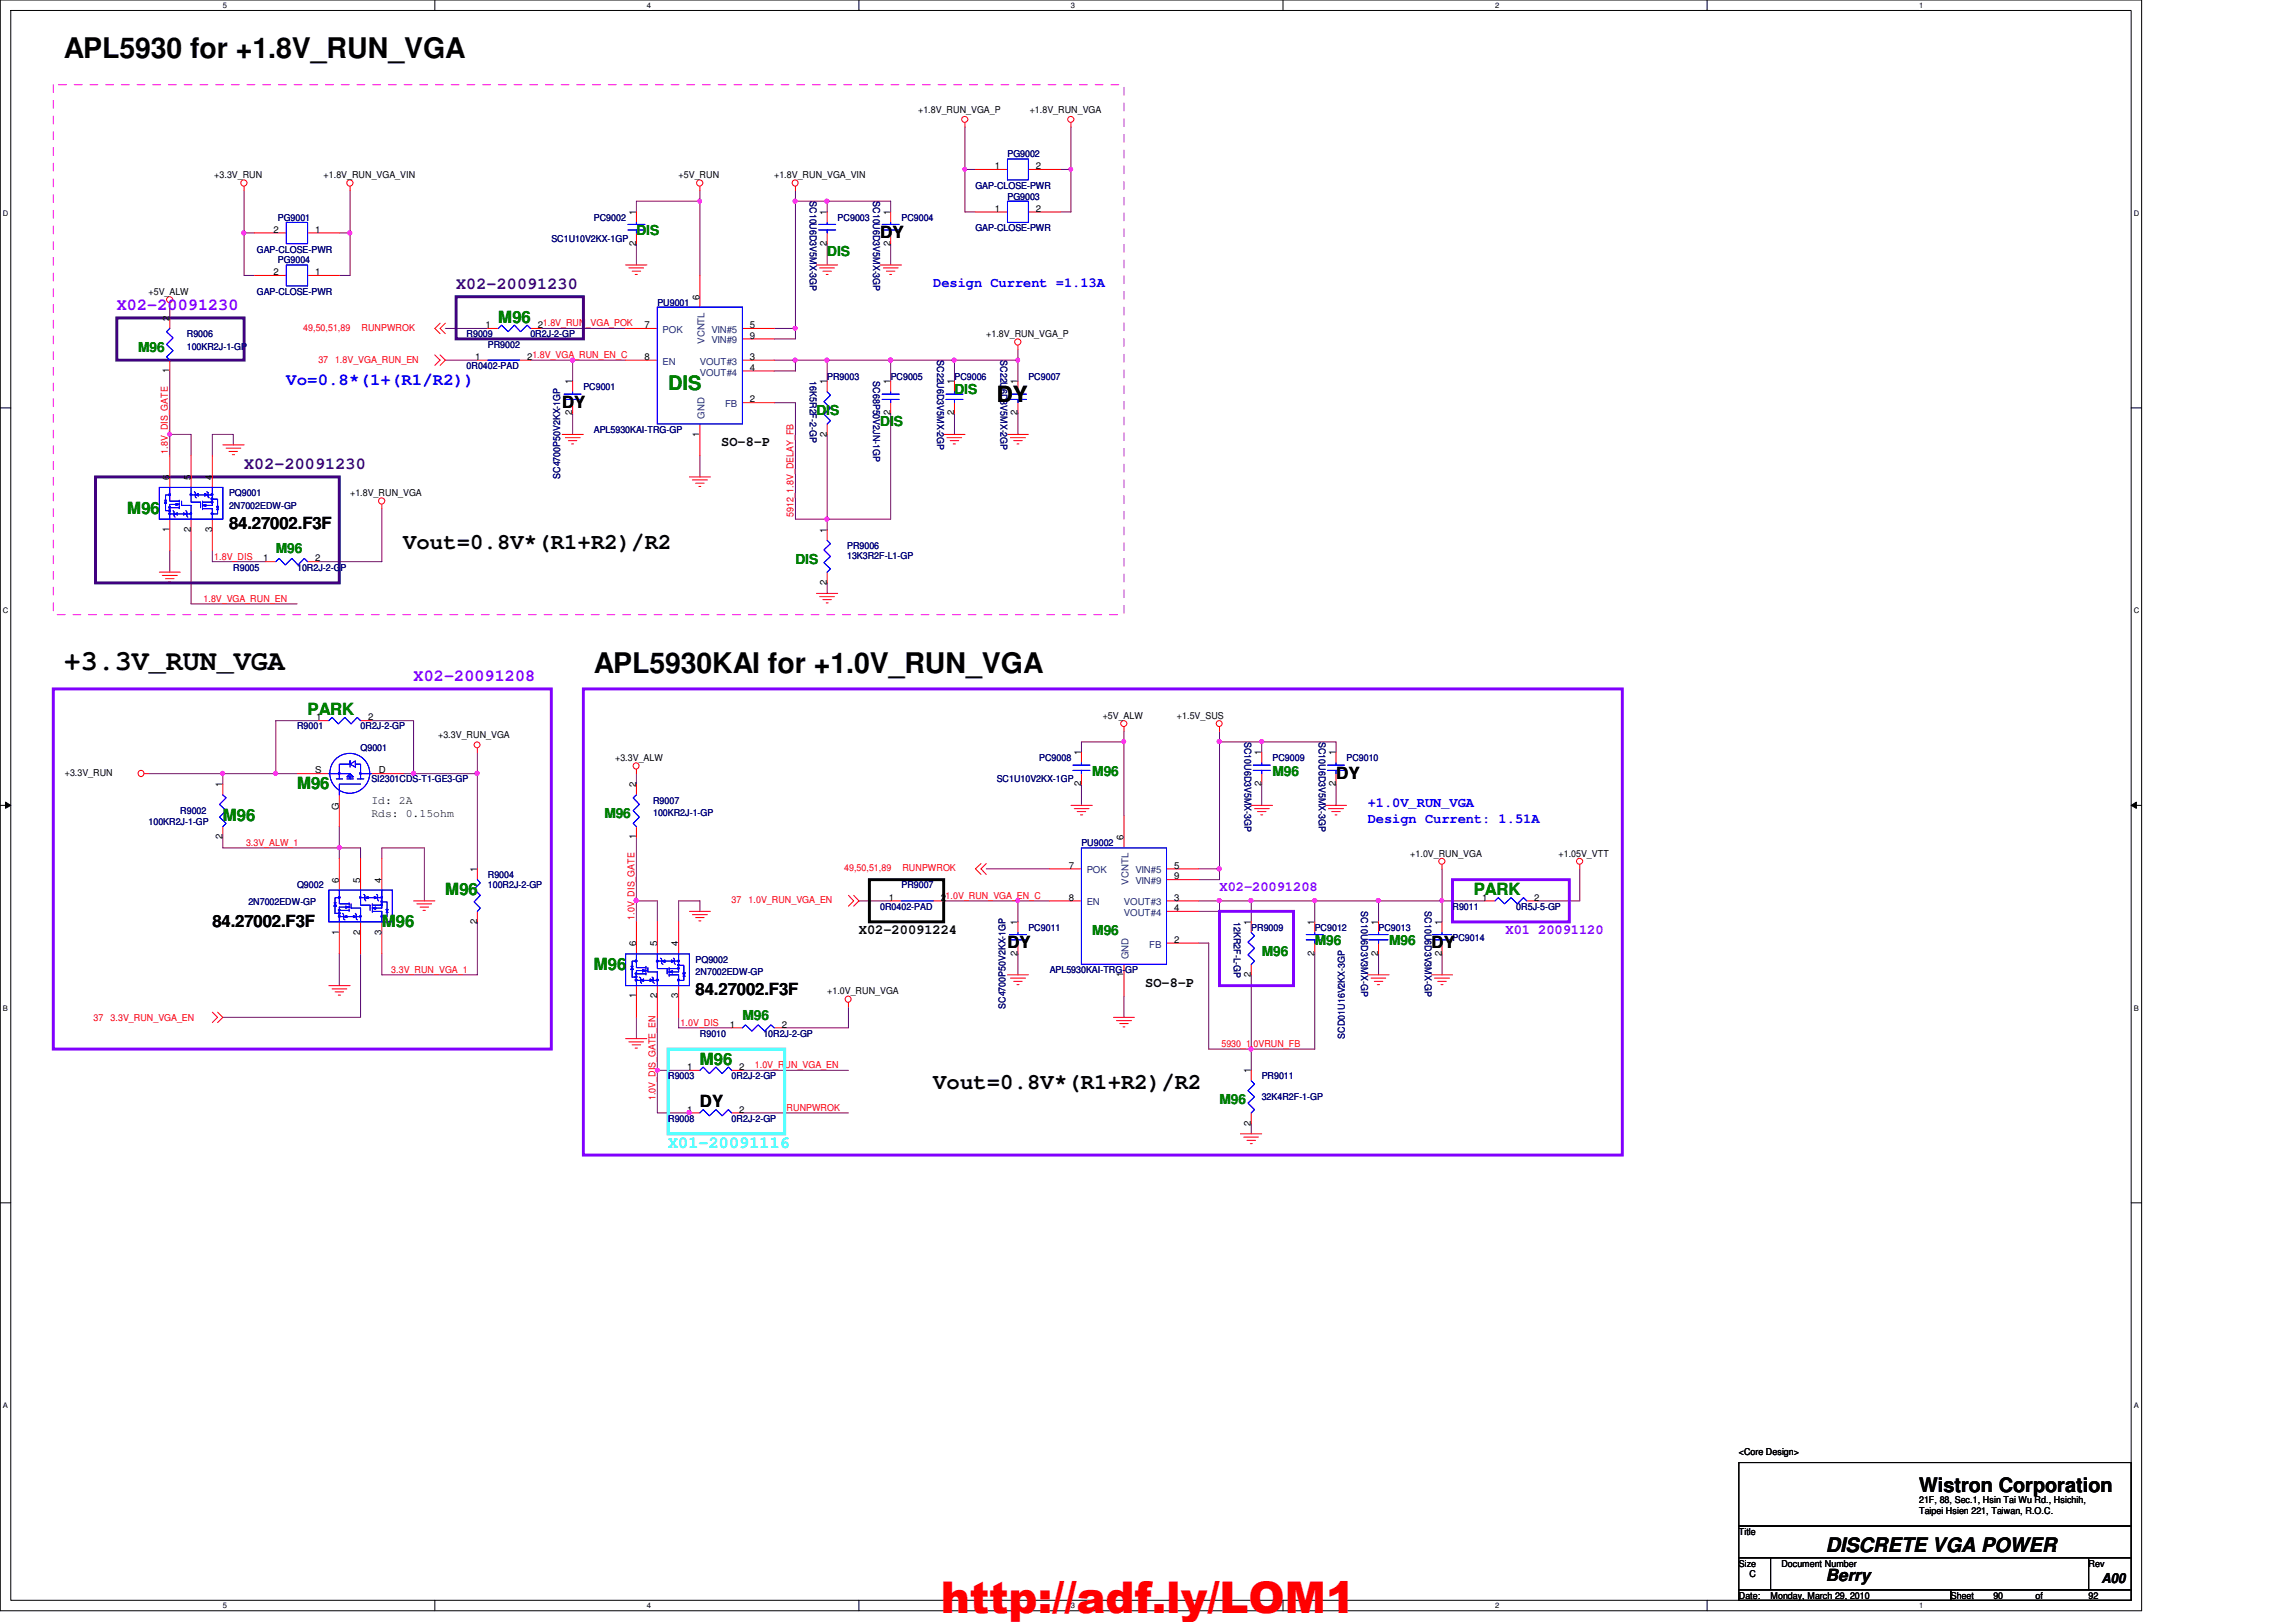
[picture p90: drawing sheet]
<svg xmlns="http://www.w3.org/2000/svg" width="297mm" height="210mm" viewBox="0 0 297 210" stroke-linecap="round" stroke-linejoin="round" font-family="sans-serif">
<defs><g id="words">
<text font-size="5.6" fill="#f00" x="121.7" y="208.7">http://adf.ly/LOM1</text>
<g font-size="3.7">
<text x="8.3" y="7.5">APL5930 for +1.8V_RUN_VGA</text>
<text x="8.3" y="86.7">+3.3V_RUN_VGA</text>
<text x="76.8" y="87.1">APL5930KAI for +1.0V_RUN_VGA</text>
</g>
<g font-size="2.9">
<text x="128.9" y="52">DY</text>
<text x="52.2" y="71">Vout=0.8V*(R1+R2)/R2</text>
<text x="120.7" y="140.9">Vout=0.8V*(R1+R2)/R2</text>
</g>
<text font-size="2.6" fill="#008000" x="86.4" y="50.4">DIS</text>
<g font-size="2.6">
<text x="248.3" y="193">Wistron Corporation</text>
<text x="236.2" y="200.8">DISCRETE VGA POWER</text>
</g>
<g font-size="2.2">
<text x="113.9" y="30.8">DY</text>
<text x="72.7" y="52.7">DY</text>
<text x="29.6" y="68.4">84.27002.F3F</text>
<text x="172.8" y="100.8">DY</text>
<text x="27.5" y="120">84.27002.F3F</text>
<text x="130.3" y="122.7">DY</text>
<text x="185.2" y="122.7">DY</text>
<text x="90" y="128.7">84.27002.F3F</text>
<text x="90.5" y="143.3">DY</text>
<text x="236.2" y="204.6">Berry</text>
</g>
<g font-size="2.2" fill="#8000ff">
<text x="15.1" y="40.2">X02-20091230</text>
<text x="53.5" y="88.2">X02-20091208</text>
</g>
<g font-size="2.2" fill="#400080">
<text x="59" y="37.4">X02-20091230</text>
<text x="31.6" y="60.7">X02-20091230</text>
</g>
<g font-size="2.2" fill="#008000">
<text x="64.5" y="41.8">M96</text>
<text x="16.5" y="66.5">M96</text>
<text x="39.8" y="92.5">PARK</text>
<text x="28.8" y="106.3">M96</text>
<text x="38.4" y="102.2">M96</text>
<text x="49.4" y="120">M96</text>
<text x="57.6" y="115.9">M96</text>
<text x="190.7" y="115.9">PARK</text>
<text x="76.8" y="125.5">M96</text>
<text x="90.5" y="137.8">M96</text>
</g>
<text font-size="2.2" fill="#00f" x="37" y="49.8">Vo=0.8*(1+(R1/R2))</text>
<text font-size="2.2" fill="#0ff" x="86.4" y="148.5">X01-20091116</text>
<g font-size="1.8" fill="#008000">
<text x="82.3" y="30.4">DIS</text>
<text x="107" y="33.2">DIS</text>
<text x="17.9" y="45.5">M96</text>
<text x="105.6" y="53.8">DIS</text>
<text x="123.5" y="51">DIS</text>
<text x="113.9" y="55.1">DIS</text>
<text x="35.7" y="71.6">M96</text>
<text x="102.9" y="72.9">DIS</text>
<text x="141.3" y="100.4">M96</text>
<text x="164.6" y="100.4">M96</text>
<text x="78.2" y="105.9">M96</text>
<text x="141.3" y="120.9">M96</text>
<text x="163.2" y="123.7">M96</text>
<text x="170.1" y="122.3">M96</text>
<text x="179.7" y="122.3">M96</text>
<text x="96.1" y="132">M96</text>
<text x="157.8" y="142.9">M96</text>
</g>
<g font-size="1.8" fill="#00f">
<text x="120.7" y="37.2">Design Current =1.13A</text>
<text x="176.9" y="104.4">+1.0V_RUN_VGA</text>
<text x="176.9" y="106.5">Design Current: 1.51A</text>
</g>
<g font-size="1.8">
<text x="93.3" y="57.7">SO-8-P</text>
<text x="111.1" y="120.8">X02-20091224</text>
<text x="148.2" y="127.7">SO-8-P</text>
<text x="271.9" y="204.9">A00</text>
</g>
<g font-size="1.8" fill="#8000ff">
<text x="157.8" y="115.4">X02-20091208</text>
<text x="194.8" y="120.8">X01 20091120</text>
</g>
<g font-size="1.5">
<text x="48" y="104.1">Id: 2A</text>
<text x="48" y="105.7">Rds: 0.15ohm</text>
</g>
<g font-size="1.2">
<text x="118.8" y="14.6">+1.8V_RUN_VGA_P</text>
<text x="133.2" y="14.6">+1.8V_RUN_VGA</text>
<text x="27.7" y="23.1">+3.3V_RUN</text>
<text x="41.9" y="23.1">+1.8V_RUN_VGA_VIN</text>
<text x="87.8" y="23.1">+5V_RUN</text>
<text x="100.2" y="23.1">+1.8V_RUN_VGA_VIN</text>
<text x="128.7" y="21.9">1</text>
<text x="134" y="21.9">2</text>
<text x="82.3" y="27.8" transform="rotate(-90 82.3 27.8)">1</text>
<text x="107" y="27.8" transform="rotate(-90 107 27.8)">1</text>
<text x="115.2" y="27.8" transform="rotate(-90 115.2 27.8)">1</text>
<text x="128.7" y="27.4">1</text>
<text x="134" y="27.4">2</text>
<text x="35.4" y="35.6">2</text>
<text x="35.4" y="30.1">2</text>
<text x="40.8" y="35.6">1</text>
<text x="40.8" y="30.1">1</text>
<text x="82.3" y="31.8" transform="rotate(-90 82.3 31.8)">2</text>
<text x="107" y="31.8" transform="rotate(-90 107 31.8)">2</text>
<text x="115.2" y="31.8" transform="rotate(-90 115.2 31.8)">2</text>
<text x="19.2" y="38.1">+5V_ALW</text>
<text x="21.9" y="41.5" transform="rotate(-90 21.9 41.5)">2</text>
<text x="90.5" y="38.8" transform="rotate(-90 90.5 38.8)">6</text>
<text x="61.5" y="46.6">1</text>
<text x="62.8" y="42.5">1</text>
<text x="68.2" y="46.6">21.8V_VGA_RUN_EN_C</text>
<text x="69.6" y="42.5">21.8V_RUN_VGA_POK</text>
<text x="83.4" y="42.5">7</text>
<text x="83.4" y="46.6">8</text>
<text x="97" y="42.5">5</text>
<text x="97" y="43.8">9</text>
<text x="97" y="46.6">3</text>
<text x="97" y="48">4</text>
<text x="127.6" y="43.6">+1.8V_RUN_VGA_P</text>
<text x="21.9" y="48.3" transform="rotate(-90 21.9 48.3)">1</text>
<text x="74" y="53.8" transform="rotate(-90 74 53.8)">2</text>
<text x="74" y="49.7" transform="rotate(-90 74 49.7)">1</text>
<text x="97" y="52.1">2</text>
<text x="107" y="49.7" transform="rotate(-90 107 49.7)">1</text>
<text x="115.2" y="53.8" transform="rotate(-90 115.2 53.8)">2</text>
<text x="115.2" y="49.7" transform="rotate(-90 115.2 49.7)">1</text>
<text x="123.4" y="53.8" transform="rotate(-90 123.4 53.8)">2</text>
<text x="123.4" y="49.7" transform="rotate(-90 123.4 49.7)">1</text>
<text x="131.7" y="53.8" transform="rotate(-90 131.7 53.8)">2</text>
<text x="131.7" y="49.7" transform="rotate(-90 131.7 49.7)">1</text>
<text x="90.5" y="56.5" transform="rotate(-90 90.5 56.5)">1</text>
<text x="107" y="56.5" transform="rotate(-90 107 56.5)">2</text>
<text x="21.9" y="62.1" transform="rotate(-90 21.9 62.1)">6</text>
<text x="24.7" y="62.1" transform="rotate(-90 24.7 62.1)">5</text>
<text x="27.4" y="62.1" transform="rotate(-90 27.4 62.1)">4</text>
<text x="45.3" y="64.2">+1.8V_RUN_VGA</text>
<text x="21.9" y="68.8" transform="rotate(-90 21.9 68.8)">1</text>
<text x="24.7" y="68.8" transform="rotate(-90 24.7 68.8)">2</text>
<text x="27.4" y="68.8" transform="rotate(-90 27.4 68.8)">3</text>
<text x="107" y="69" transform="rotate(-90 107 69)">1</text>
<text x="34" y="72.6">1</text>
<text x="40.8" y="72.6">2</text>
<text x="107" y="75.7" transform="rotate(-90 107 75.7)">2</text>
<text x="40.9" y="93.2">1</text>
<text x="47.6" y="93.2">2</text>
<text x="56.7" y="95.5">+3.3V_RUN_VGA</text>
<text x="142.7" y="93">+5V_ALW</text>
<text x="152.3" y="93">+1.5V_SUS</text>
<text x="8.4" y="100.4">+3.3V_RUN</text>
<text x="28.8" y="101.9" transform="rotate(-90 28.8 101.9)">1</text>
<text x="40.8" y="100.1">S</text>
<text x="49" y="100.1">D</text>
<text x="79.6" y="98.5">+3.3V_ALW</text>
<text x="82.3" y="101.9" transform="rotate(-90 82.3 101.9)">2</text>
<text x="139.9" y="101.8" transform="rotate(-90 139.9 101.8)">2</text>
<text x="139.9" y="97.7" transform="rotate(-90 139.9 97.7)">1</text>
<text x="163.2" y="101.8" transform="rotate(-90 163.2 101.8)">2</text>
<text x="163.2" y="97.7" transform="rotate(-90 163.2 97.7)">1</text>
<text x="172.8" y="101.8" transform="rotate(-90 172.8 101.8)">2</text>
<text x="172.8" y="97.7" transform="rotate(-90 172.8 97.7)">1</text>
<text x="43.9" y="104.8" transform="rotate(-90 43.9 104.8)">G</text>
<text x="28.8" y="108.6" transform="rotate(-90 28.8 108.6)">2</text>
<text x="61.7" y="112.9" transform="rotate(-90 61.7 112.9)">1</text>
<text x="82.3" y="108.6" transform="rotate(-90 82.3 108.6)">1</text>
<text x="138.3" y="112.4">7</text>
<text x="145.4" y="108.8" transform="rotate(-90 145.4 108.8)">6</text>
<text x="151.9" y="112.4">5</text>
<text x="151.9" y="113.8">9</text>
<text x="182.5" y="110.9">+1.0V_RUN_VGA</text>
<text x="201.6" y="110.9">+1.05V_VTT</text>
<text x="43.9" y="114.2" transform="rotate(-90 43.9 114.2)">6</text>
<text x="46.6" y="114.2" transform="rotate(-90 46.6 114.2)">5</text>
<text x="49.4" y="114.2" transform="rotate(-90 49.4 114.2)">4</text>
<text x="61.7" y="119.6" transform="rotate(-90 61.7 119.6)">2</text>
<text x="115" y="116.5">1</text>
<text x="121.7" y="116.5">2</text>
<text x="131.7" y="119.7" transform="rotate(-90 131.7 119.7)">1</text>
<text x="138.3" y="116.5">8</text>
<text x="151.9" y="116.5">3</text>
<text x="151.9" y="117.9">4</text>
<text x="161.8" y="119.7" transform="rotate(-90 161.8 119.7)">1</text>
<text x="170" y="119.7" transform="rotate(-90 170 119.7)">1</text>
<text x="178.3" y="119.7" transform="rotate(-90 178.3 119.7)">1</text>
<text x="186.5" y="119.7" transform="rotate(-90 186.5 119.7)">1</text>
<text x="191.8" y="116.5">1</text>
<text x="198.5" y="116.5">2</text>
<text x="43.9" y="120.9" transform="rotate(-90 43.9 120.9)">1</text>
<text x="46.6" y="120.9" transform="rotate(-90 46.6 120.9)">2</text>
<text x="49.4" y="120.9" transform="rotate(-90 49.4 120.9)">3</text>
<text x="82.3" y="122.5" transform="rotate(-90 82.3 122.5)">6</text>
<text x="85" y="122.5" transform="rotate(-90 85 122.5)">5</text>
<text x="87.8" y="122.5" transform="rotate(-90 87.8 122.5)">4</text>
<text x="131.7" y="123.7" transform="rotate(-90 131.7 123.7)">2</text>
<text x="151.9" y="122">2</text>
<text x="170" y="123.7" transform="rotate(-90 170 123.7)">2</text>
<text x="178.3" y="123.7" transform="rotate(-90 178.3 123.7)">2</text>
<text x="186.5" y="123.7" transform="rotate(-90 186.5 123.7)">2</text>
<text x="82.3" y="129.2" transform="rotate(-90 82.3 129.2)">1</text>
<text x="85" y="129.2" transform="rotate(-90 85 129.2)">2</text>
<text x="87.8" y="129.2" transform="rotate(-90 87.8 129.2)">3</text>
<text x="107" y="128.7">+1.0V_RUN_VGA</text>
<text x="145.4" y="126.4" transform="rotate(-90 145.4 126.4)">1</text>
<text x="161.8" y="126.4" transform="rotate(-90 161.8 126.4)">2</text>
<text x="94.4" y="133">1</text>
<text x="101.1" y="133">2</text>
<text x="88.9" y="138.5">1</text>
<text x="88.9" y="144">1</text>
<text x="95.6" y="138.5">2</text>
<text x="95.6" y="144">2</text>
<text x="161.8" y="138.9" transform="rotate(-90 161.8 138.9)">1</text>
<text x="161.8" y="145.7" transform="rotate(-90 161.8 145.7)">2</text>
<text x="225" y="188.3">&lt;Core Design&gt;</text>
<text x="248.3" y="194.5">21F, 88, Sec.1, Hsin Tai Wu Rd., Hsichih,</text>
<text x="248.3" y="196">Taipei Hsien 221, Taiwan, R.O.C.</text>
<text x="225" y="198.6">Title</text>
<text x="225" y="202.7">Size</text>
<text x="230.5" y="202.7">Document Number</text>
<text x="270.2" y="202.7">Rev</text>
<text x="225" y="206.9">Date:</text>
<text x="226.4" y="204.1">C</text>
<text x="229.1" y="206.9">Monday, March 29, 2010</text>
<text x="252.4" y="206.9">Sheet</text>
<text x="257.9" y="206.9">90</text>
<text x="263.4" y="206.9">of</text>
<text x="270.2" y="206.9">92</text>
</g>
<g font-size="1.2" fill="#000080">
<text x="130.3" y="20.3">PG9002</text>
<text x="35.9" y="28.6">PG9001</text>
<text x="76.8" y="28.6">PC9002</text>
<text x="104.8" y="26" transform="rotate(90 104.8 26)">SC10U6D3V5MX-3GP</text>
<text x="108.4" y="28.6">PC9003</text>
<text x="113" y="26" transform="rotate(90 113 26)">SC10U6D3V5MX-3GP</text>
<text x="116.6" y="28.6">PC9004</text>
<text x="126.2" y="29.9">GAP-CLOSE-PWR</text>
<text x="126.2" y="24.4">GAP-CLOSE-PWR</text>
<text x="130.3" y="25.8">PG9003</text>
<text x="33.2" y="32.7">GAP-CLOSE-PWR</text>
<text x="35.9" y="34">PG9004</text>
<text x="71.3" y="31.3">SC1U10V2KX-1GP</text>
<text x="33.2" y="38.1">GAP-CLOSE-PWR</text>
<text x="85" y="39.5">PU9001</text>
<text x="24.2" y="43.6">R9006</text>
<text x="24.2" y="45.3">100KR2J-1-GP</text>
<text x="60.4" y="47.8">0R0402-PAD</text>
<text x="60.4" y="43.6">R9009</text>
<text x="63.1" y="45">PR9002</text>
<text x="68.6" y="43.6">0R2J-2-GP</text>
<text x="121.2" y="46.6" transform="rotate(90 121.2 46.6)">SC22U6D3V5MX-2GP</text>
<text x="129.5" y="46.6" transform="rotate(90 129.5 46.6)">SC22U6D3V5MX-2GP</text>
<text x="75.5" y="50.5">PC9001</text>
<text x="104.8" y="49.4" transform="rotate(90 104.8 49.4)">16K5R2F-2-GP</text>
<text x="107" y="49.1">PR9003</text>
<text x="113" y="49.4" transform="rotate(90 113 49.4)">SC68P50V2JN-1GP</text>
<text x="115.2" y="49.1">PC9005</text>
<text x="123.5" y="49.1">PC9006</text>
<text x="133.1" y="49.1">PC9007</text>
<text x="76.8" y="56">APL5930KAI-TRG-GP</text>
<text x="29.6" y="64.2">PQ9001</text>
<text x="29.6" y="65.9">2N7002EDW-GP</text>
<text x="72.5" y="62" transform="rotate(-90 72.5 62)">SC4700P50V2KX-1GP</text>
<text x="109.6" y="71.1">PR9006</text>
<text x="30.2" y="73.8">R9005</text>
<text x="38.4" y="73.8">10R2J-2-GP</text>
<text x="109.6" y="72.3">13K3R2F-L1-GP</text>
<text x="38.4" y="94.4">R9001</text>
<text x="46.6" y="94.4">0R2J-2-GP</text>
<text x="46.6" y="97.2">Q9001</text>
<text x="48" y="101.3">SI2301CDS-T1-GE3-GP</text>
<text x="128.9" y="101.3">SC1U10V2KX-1GP</text>
<text x="134.4" y="98.5">PC9008</text>
<text x="161" y="96" transform="rotate(90 161 96)">SC10U6D3V5MX-3GP</text>
<text x="164.6" y="98.5">PC9009</text>
<text x="170.6" y="96" transform="rotate(90 170.6 96)">SC10U6D3V5MX-3GP</text>
<text x="174.2" y="98.5">PC9010</text>
<text x="19.2" y="106.7">100KR2J-1-GP</text>
<text x="23.3" y="105.4">R9002</text>
<text x="84.5" y="104">R9007</text>
<text x="84.5" y="105.6">100KR2J-1-GP</text>
<text x="63.1" y="113.6">R9004</text>
<text x="139.9" y="109.5">PU9002</text>
<text x="32.1" y="117.2">2N7002EDW-GP</text>
<text x="38.4" y="115">Q9002</text>
<text x="63.1" y="115">100R2J-2-GP</text>
<text x="113.9" y="117.7">0R0402-PAD</text>
<text x="116.6" y="115">PR9007</text>
<text x="159.6" y="119.3" transform="rotate(90 159.6 119.3)">12KR2F-L-GP</text>
<text x="176.1" y="117.9" transform="rotate(90 176.1 117.9)">SC10U6D3V3MX-GP</text>
<text x="184.3" y="117.9" transform="rotate(90 184.3 117.9)">SC10U6D3V3MX-GP</text>
<text x="187.9" y="117.7">R9011</text>
<text x="196.2" y="117.7">0R5J-5-GP</text>
<text x="90" y="124.6">PQ9002</text>
<text x="133.1" y="120.4">PC9011</text>
<text x="135.8" y="125.9">APL5930KAI-TRG-GP</text>
<text x="161.9" y="120.4">PR9009</text>
<text x="170.1" y="120.4">PC9012</text>
<text x="178.3" y="120.4">PC9013</text>
<text x="187.9" y="121.8">PC9014</text>
<text x="90" y="126.2">2N7002EDW-GP</text>
<text x="130.1" y="130.6" transform="rotate(-90 130.1 130.6)">SC4700P50V2KX-1GP</text>
<text x="90.5" y="134.2">R9010</text>
<text x="98.8" y="134.2">10R2J-2-GP</text>
<text x="174" y="134.4" transform="rotate(-90 174 134.4)">SCD01U16V2KX-3GP</text>
<text x="86.4" y="139.7">R9003</text>
<text x="94.7" y="139.7">0R2J-2-GP</text>
<text x="163.2" y="139.7">PR9011</text>
<text x="163.2" y="142.4">32K4R2F-1-GP</text>
<text x="86.4" y="145.2">R9008</text>
<text x="94.7" y="145.2">0R2J-2-GP</text>
</g>
<g font-size="1.2" fill="#f00">
<text x="39.2" y="42.8">49,50,51,89</text>
<text x="41.2" y="46.9">37</text>
<text x="43.3" y="46.9">1.8V_VGA_RUN_EN</text>
<text x="46.8" y="42.8">RUNPWROK</text>
<text x="21.7" y="58.7" transform="rotate(-90 21.7 58.7)">1.8V_DIS_GATE</text>
<text x="102.7" y="66.9" transform="rotate(-90 102.7 66.9)">5912_1.8V_DELAY_FB</text>
<text x="26.3" y="77.9">1.8V_VGA_RUN_EN</text>
<text x="27.7" y="72.4">1.8V_DIS</text>
<text x="31.8" y="109.5">3.3V_ALW_1</text>
<text x="109.2" y="112.8">49,50,51,89</text>
<text x="116.8" y="112.8">RUNPWROK</text>
<text x="82.1" y="119" transform="rotate(-90 82.1 119)">1.0V_DIS_GATE</text>
<text x="94.7" y="116.9">37</text>
<text x="96.9" y="116.9">1.0V_RUN_VGA_EN</text>
<text x="122.3" y="116.3">1.0V_RUN_VGA_EN_C</text>
<text x="50.6" y="125.9">3.3V_RUN_VGA_1</text>
<text x="12.1" y="132.1">37</text>
<text x="14.3" y="132.1">3.3V_RUN_VGA_EN</text>
<text x="88" y="132.8">1.0V_DIS</text>
<text x="158" y="135.5">5930_1.0VRUN_FB</text>
<text x="84.8" y="142.4" transform="rotate(-90 84.8 142.4)">1.0V_DIS_GATE_EN</text>
<text x="97.7" y="138.3">1.0V_RUN_VGA_EN</text>
<text x="101.8" y="143.8">RUNPWROK</text>
</g>
<g font-size="1.2" fill="#004080">
<text x="85.7" y="43.1">POK</text>
<text x="85.7" y="47.2">EN</text>
<text x="90.5" y="47.2">VOUT#3</text>
<text x="91.1" y="44.5" transform="rotate(-90 91.1 44.5)">VCNTL</text>
<text x="92" y="43.1">VIN#5</text>
<text x="92" y="44.4">VIN#9</text>
<text x="90.5" y="48.6">VOUT#4</text>
<text x="93.8" y="52.7">FB</text>
<text x="91.1" y="54.2" transform="rotate(-90 91.1 54.2)">GND</text>
<text x="140.6" y="113">POK</text>
<text x="146.9" y="113">VIN#5</text>
<text x="140.6" y="117.2">EN</text>
<text x="145.4" y="117.2">VOUT#3</text>
<text x="145.4" y="118.5">VOUT#4</text>
<text x="146" y="114.5" transform="rotate(-90 146 114.5)">VCNTL</text>
<text x="146.9" y="114.4">VIN#9</text>
<text x="146" y="124.1" transform="rotate(-90 146 124.1)">GND</text>
<text x="148.7" y="122.6">FB</text>
</g>
<g font-size="1">
<text x="28.8" y="1">5</text>
<text x="83.7" y="1">4</text>
<text x="138.6" y="1">3</text>
<text x="193.4" y="1">2</text>
<text x="248.3" y="1">1</text>
<text x=".4" y="27.9">D</text>
<text x="276.1" y="27.9">D</text>
<text x=".4" y="79.4">C</text>
<text x="276.1" y="79.4">C</text>
<text x=".4" y="130.8">B</text>
<text x="276.1" y="130.8">B</text>
<text x=".4" y="182.2">A</text>
<text x="276.1" y="182.2">A</text>
<text x="28.8" y="208.1">5</text>
<text x="83.7" y="208.1">4</text>
<text x="138.6" y="208.1">3</text>
<text x="193.4" y="208.1">2</text>
<text x="248.3" y="208.1">1</text>
</g>
</g></defs>
<path d="M0 0h277.1v208.4h-277.1zM1.4 1.4h274.3v205.7h-274.3z" fill="none" stroke="#000" stroke-width=".13"/>
<g fill="#fff">
<path d="M28.8 .1h.6v1.1h-.6z"/>
<path d="M28.8 207.2h.6v1.1h-.6z"/>
</g>
<path d="M56.3 0v1.4M56.3 207.1v1.3" fill="none" stroke="#000" stroke-width=".13"/>
<g fill="#fff">
<path d="M83.7 .1h.5v1.1h-.5z"/>
<path d="M83.7 207.2h.5v1.1h-.5z"/>
</g>
<path d="M111.1 0v1.4M111.1 207.1v1.3" fill="none" stroke="#000" stroke-width=".13"/>
<g fill="#fff">
<path d="M138.6 .1h.5v1.1h-.5z"/>
<path d="M138.6 207.2h.5v1.1h-.5z"/>
</g>
<path d="M166 0v1.4M166 207.1v1.3" fill="none" stroke="#000" stroke-width=".13"/>
<g fill="#fff">
<path d="M193.4 .1h.6v1.1h-.6z"/>
<path d="M193.4 207.2h.6v1.1h-.6z"/>
</g>
<path d="M220.8 0v1.4M220.8 207.1v1.3" fill="none" stroke="#000" stroke-width=".13"/>
<g fill="#fff">
<path d="M248.3 .1h.5v1.1h-.5z"/>
<path d="M248.3 207.2h.5v1.1h-.5z"/>
<path d="M.4 27.1h.7v1.1h-.7z"/>
<path d="M276.1 27.1h.7v1.1h-.7z"/>
<path d="M.4 78.5h.7v1.1h-.7z"/>
<path d="M276.1 78.5h.7v1.1h-.7z"/>
</g>
<path d="M0 52.8h1.4M275.7 52.8h1.4" fill="none" stroke="#000" stroke-width=".13"/>
<g fill="#fff">
<path d="M.4 129.9h.6v1.1h-.6z"/>
<path d="M276.1 129.9h.6v1.1h-.6z"/>
</g>
<path d="M0 104.2h1.4M.7 103.8l.7 .4-.7 .4zM275.7 104.2l.7-.4v.8zM275.7 104.2h1.4" fill="none" stroke="#000" stroke-width=".13"/>
<path d="M.7 103.8l.7 .4-.7 .4zM275.7 104.2l.7-.4v.8z" fill="#000"/>
<g fill="#fff">
<path d="M.4 181.4h.6v1.1h-.6z"/>
<path d="M276.1 181.4h.6v1.1h-.6z"/>
</g>
<path d="M0 155.7h1.4M275.7 155.7h1.4" fill="none" stroke="#000" stroke-width=".13"/>
<path d="M61.8 97.4v2.7M131.7 116.6h4.1M155 113.8h2.8M87.8 131.7v1.3M161.9 135.8h8.2M161.9 145.4v1.3" fill="none" stroke="#800040" stroke-width=".13"/>
<path d="M131.5 116.4l.2-.1 .2 .1-.1 .3-.1 .1-.2-.1z" fill-rule="evenodd" fill="#f0f"/>
<path d="M131.5 116.4l.2-.1 .2 .1-.1 .3-.1 .1-.2-.1z" fill="none" stroke="#f0f" stroke-width=".13"/>
<path d="M145.4 96v9.6M172.8 96v1.4M122.1 116.6h9.6v2.7M139.9 101.5v2.7M155 116.6h2.8M157.8 112.4v1.4M186.6 123.4v2.8" fill="none" stroke="#800040" stroke-width=".13"/>
<path d="M145.2 95.8l.2-.1 .2 .1-.1 .3-.1 .1-.2-.1z" fill-rule="evenodd" fill="#f0f"/>
<path d="M145.2 95.8l.2-.1 .2 .1-.1 .3-.1 .1-.2-.1z" fill="none" stroke="#f0f" stroke-width=".13"/>
<path d="M139.9 96v1.4M163.2 96v1.4M111.1 116.6h4.1M172.8 101.5v2.7M178.3 116.6v2.7M155 122h1.4M161.9 135.8v2.7M178.3 123.4v2.8" fill="none" stroke="#800040" stroke-width=".13"/>
<circle cx="161.8" cy="135.8" r=".26" fill="#f0f"/>
<circle cx="161.8" cy="135.8" r=".26" fill="none" stroke="#f0f" stroke-width=".13"/>
<path d="M157.8 96v16.4" fill="none" stroke="#800040" stroke-width=".13"/>
<circle cx="157.7" cy="112.4" r=".26" fill="#f0f"/>
<circle cx="157.7" cy="112.4" r=".26" fill="none" stroke="#f0f" stroke-width=".13"/>
<path d="M155 112.4h2.8M157.8 116.6h4.1M145.4 128.9v2.8" fill="none" stroke="#800040" stroke-width=".13"/>
<circle cx="157.7" cy="116.5" r=".26" fill="#f0f"/>
<circle cx="157.7" cy="116.5" r=".26" fill="none" stroke="#f0f" stroke-width=".13"/>
<path d="M157.8 96h5.4M157.8 116.6v1.3h-2.8" fill="none" stroke="#800040" stroke-width=".13"/>
<circle cx="163.2" cy="96" r=".26" fill="#f0f"/>
<circle cx="163.2" cy="96" r=".26" fill="none" stroke="#f0f" stroke-width=".13"/>
<circle cx="157.7" cy="96" r=".26" fill="#f0f"/>
<circle cx="157.7" cy="96" r=".26" fill="none" stroke="#f0f" stroke-width=".13"/>
<path d="M161.9 116.6h8.2M163.2 101.5v2.7" fill="none" stroke="#800040" stroke-width=".13"/>
<circle cx="161.8" cy="116.5" r=".26" fill="#f0f"/>
<circle cx="161.8" cy="116.5" r=".26" fill="none" stroke="#f0f" stroke-width=".13"/>
<path d="M127.6 112.4h8.2M161.9 116.6v2.7M170.1 116.6v2.7M186.6 116.6v2.7M156.4 122v13.8M170.1 123.4v12.4" fill="none" stroke="#800040" stroke-width=".13"/>
<path d="M186.4 116.4l.1-.1 .2 .1v.3l-.2 .1-.1-.1z" fill-rule="evenodd" fill="#f0f"/>
<path d="M186.4 116.4l.1-.1 .2 .1v.3l-.2 .1-.1-.1z" fill="none" stroke="#f0f" stroke-width=".13"/>
<path d="M145.4 94.6v1.4h-5.5M170.1 116.6h8.2M131.7 123.4v2.8" fill="none" stroke="#800040" stroke-width=".13"/>
<circle cx="178.3" cy="116.5" r=".26" fill="#f0f"/>
<circle cx="178.3" cy="116.5" r=".26" fill="none" stroke="#f0f" stroke-width=".13"/>
<circle cx="170.1" cy="116.5" r=".26" fill="#f0f"/>
<circle cx="170.1" cy="116.5" r=".26" fill="none" stroke="#f0f" stroke-width=".13"/>
<path d="M157.8 94.6v1.4M163.2 96h9.6M82.3 116.6h2.7M186.6 112.4v4.2h-8.3" fill="none" stroke="#800040" stroke-width=".13"/>
<circle cx="82.3" cy="116.5" r=".26" fill="#f0f"/>
<circle cx="82.3" cy="116.5" r=".26" fill="none" stroke="#f0f" stroke-width=".13"/>
<g fill="none" stroke="#800040" stroke-width=".13">
<path d="M19.2 100.1h9.6M35.7 100.1h2.7M43.9 107v2.7h2.7M49.4 109.7h5.5v6.9M61.8 119.3v6.9h-12.4v-2.8M61.8 100.1v12.3M82.3 108.3v11M85 116.6v2.7M90.5 117.9v-1.3h-2.7v2.7M43.9 123.4v4.2M46.6 123.4v8.3M82.3 131.7v2.7"/>
<path d="M85 138.5v5.5M87.8 133h6.9M109.8 130.3v2.7h-8.3M161.9 126.2v9.6h-5.5"/>
</g>
<path d="M35.5 99.9l.1-.1 .3 .1-.1 .4h-.2h-.1z" fill-rule="evenodd" fill="#f0f"/>
<path d="M35.5 99.9l.1-.1 .3 .1-.1 .4h-.2h-.1z" fill="none" stroke="#f0f" stroke-width=".13"/>
<path d="M28.8 108.3v1.4h15.1" fill="none" stroke="#800040" stroke-width=".13"/>
<circle cx="43.9" cy="109.7" r=".26" fill="#f0f"/>
<circle cx="43.9" cy="109.7" r=".26" fill="none" stroke="#f0f" stroke-width=".13"/>
<path d="M28.8 100.1v1.4" fill="none" stroke="#800040" stroke-width=".13"/>
<path d="M28.6 99.9l.2-.1 .2 .1v.4h-.2h-.2z" fill-rule="evenodd" fill="#f0f"/>
<path d="M28.6 99.9l.2-.1 .2 .1v.4h-.2h-.2z" fill="none" stroke="#f0f" stroke-width=".13"/>
<path d="M102.9 46.6h4.1M107 56.2v11h8.2M43.9 109.7v1.4M46.6 109.7v1.4M49.4 109.7v1.4" fill="none" stroke="#800040" stroke-width=".13"/>
<circle cx="102.9" cy="46.6" r=".26" fill="#f0f"/>
<circle cx="102.9" cy="46.6" r=".26" fill="none" stroke="#f0f" stroke-width=".13"/>
<path d="M124.8 21.9v5.5" fill="none" stroke="#800040" stroke-width=".13"/>
<path d="M124.6 21.7h.4v.2v.2h-.2h-.2z" fill-rule="evenodd" fill="#f0f"/>
<path d="M124.6 21.7h.4v.2v.2h-.2h-.2z" fill="none" stroke="#f0f" stroke-width=".13"/>
<path d="M138.6 21.9v5.5" fill="none" stroke="#800040" stroke-width=".13"/>
<path d="M138.4 21.7h.3l.1 .2-.1 .2h-.2h-.1z" fill-rule="evenodd" fill="#f0f"/>
<path d="M138.4 21.7h.3l.1 .2-.1 .2h-.2h-.1z" fill="none" stroke="#f0f" stroke-width=".13"/>
<path d="M45.3 30.1v5.5M124.8 21.9h1.4M124.8 27.4h1.4M137.2 27.4h1.4M137.2 21.9h1.4M82.3 100.1v1.4" fill="none" stroke="#800040" stroke-width=".13"/>
<circle cx="45.2" cy="30.1" r=".26" fill="#f0f"/>
<circle cx="45.2" cy="30.1" r=".26" fill="none" stroke="#f0f" stroke-width=".13"/>
<path d="M31.6 30.1v5.5" fill="none" stroke="#800040" stroke-width=".13"/>
<circle cx="31.5" cy="30.1" r=".26" fill="#f0f"/>
<circle cx="31.5" cy="30.1" r=".26" fill="none" stroke="#f0f" stroke-width=".13"/>
<path d="M31.6 30.1h1.3M31.6 35.6h1.3M43.9 35.6h1.4M43.9 30.1h1.4M22 48v8.2h2.7M24.7 78.1h13.7M27.5 72.7h6.8" fill="none" stroke="#800040" stroke-width=".13"/>
<path d="M21.8 56h.3l.1 .2-.1 .2h-.2h-.1z" fill-rule="evenodd" fill="#f0f"/>
<path d="M21.8 56h.3l.1 .2-.1 .2h-.2h-.1z" fill="none" stroke="#f0f" stroke-width=".13"/>
<path d="M22 56.2v2.8M24.7 56.2v2.8M30.2 57.6v-1.4h-2.7v2.8M80.9 46.6h-6.8v2.8M102.9 42.5v1.4h-2.7M22 71.3v2.7M24.7 71.3v6.8M49.4 65.8v6.9h-8.2" fill="none" stroke="#800040" stroke-width=".13"/>
<circle cx="74.1" cy="46.6" r=".26" fill="#f0f"/>
<circle cx="74.1" cy="46.6" r=".26" fill="none" stroke="#f0f" stroke-width=".13"/>
<g fill="none" stroke="#800040" stroke-width=".13">
<path d="M82.3 26v1.4M82.3 31.5v2.8M107 26v1.4M115.2 31.5v2.8M115.2 26v1.4M68.6 46.6h5.5M90.5 59v2.7M100.2 42.5h2.7M107 46.6h8.2M123.5 46.6v2.8M123.5 53.5v2.7M131.7 53.5v2.7"/>
<path d="M107 75.4v1.4"/>
</g>
<circle cx="115.2" cy="46.6" r=".26" fill="#f0f"/>
<circle cx="115.2" cy="46.6" r=".26" fill="none" stroke="#f0f" stroke-width=".13"/>
<path d="M90.5 26v9.6M100.2 46.6h2.7v1.4h-2.7" fill="none" stroke="#800040" stroke-width=".13"/>
<path d="M90.4 25.8h.1l.2 .1v.3l-.2 .1-.1-.1z" fill-rule="evenodd" fill="#f0f"/>
<path d="M90.4 25.8h.1l.2 .1v.3l-.2 .1-.1-.1z" fill="none" stroke="#f0f" stroke-width=".13"/>
<path d="M57.6 46.6h4.2M102.9 52.1v15.1M107 46.6v2.8M115.2 53.5v13.7M115.2 46.6v2.8" fill="none" stroke="#800040" stroke-width=".13"/>
<circle cx="107" cy="46.6" r=".26" fill="#f0f"/>
<circle cx="107" cy="46.6" r=".26" fill="none" stroke="#f0f" stroke-width=".13"/>
<path d="M102.9 26v16.5M100.2 52.1h2.7" fill="none" stroke="#800040" stroke-width=".13"/>
<circle cx="102.9" cy="42.5" r=".25" fill="#f0f"/>
<circle cx="102.9" cy="42.5" r=".25" fill="none" stroke="#f0f" stroke-width=".13"/>
<path d="M74.1 53.5v2.7M115.2 46.6h8.3M102.9 67.2h4.1" fill="none" stroke="#800040" stroke-width=".13"/>
<circle cx="123.4" cy="46.6" r=".26" fill="#f0f"/>
<circle cx="123.4" cy="46.6" r=".26" fill="none" stroke="#f0f" stroke-width=".13"/>
<circle cx="115.2" cy="46.6" r=".26" fill="#f0f"/>
<circle cx="115.2" cy="46.6" r=".26" fill="none" stroke="#f0f" stroke-width=".13"/>
<path d="M102.9 24.7v1.3h4.1" fill="none" stroke="#800040" stroke-width=".13"/>
<circle cx="107" cy="26" r=".26" fill="#f0f"/>
<circle cx="107" cy="26" r=".26" fill="none" stroke="#f0f" stroke-width=".13"/>
<circle cx="102.9" cy="26" r=".26" fill="#f0f"/>
<circle cx="102.9" cy="26" r=".26" fill="none" stroke="#f0f" stroke-width=".13"/>
<path d="M107 31.5v2.8M131.7 46.6v2.8" fill="none" stroke="#800040" stroke-width=".13"/>
<path d="M131.5 46.4h.2l.2 .1-.1 .3-.1 .1-.2-.1z" fill-rule="evenodd" fill="#f0f"/>
<path d="M131.5 46.4h.2l.2 .1-.1 .3-.1 .1-.2-.1z" fill="none" stroke="#f0f" stroke-width=".13"/>
<path d="M90.5 24.7v1.3h-8.2M107 67.2v1.4" fill="none" stroke="#800040" stroke-width=".13"/>
<circle cx="107" cy="67.2" r=".26" fill="#f0f"/>
<circle cx="107" cy="67.2" r=".26" fill="none" stroke="#f0f" stroke-width=".13"/>
<path d="M107 26h8.2M131.7 45.3v1.3h-8.2M27.5 71.3v1.4M53.5 100.1h8.3" fill="none" stroke="#800040" stroke-width=".13"/>
<circle cx="61.7" cy="100.1" r=".26" fill="#f0f"/>
<circle cx="61.7" cy="100.1" r=".26" fill="none" stroke="#f0f" stroke-width=".13"/>
<circle cx="53.5" cy="100.1" r=".26" fill="#f0f"/>
<circle cx="53.5" cy="100.1" r=".26" fill="none" stroke="#f0f" stroke-width=".13"/>
<path d="M124.8 16.4v5.5M138.6 16.4v5.5M22 39.8v1.3M31.6 24.7v5.4M45.3 24.7v5.4M41.2 93.3h-5.5v6.8h-6.9M48 93.3h5.5v6.8h-1.3M28.8 131.7h17.8M85 138.5h4.2M96.1 138.5h13.7" fill="none" stroke="#800040" stroke-width=".13"/>
<circle cx="85" cy="138.5" r=".25" fill="#f0f"/>
<circle cx="85" cy="138.5" r=".25" fill="none" stroke="#f0f" stroke-width=".13"/>
<path d="M85 144h4.2" fill="none" stroke="#800040" stroke-width=".13"/>
<circle cx="89.1" cy="144" r=".26" fill="#f0f"/>
<circle cx="89.1" cy="144" r=".26" fill="none" stroke="#f0f" stroke-width=".13"/>
<path d="M57.6 42.5h5.5M70 42.5h10.9M186.6 116.6h5.5M204.4 112.4v4.2h-5.5M85 131.7v6.8M96.1 144h13.7" fill="none" stroke="#800040" stroke-width=".13"/>
<g fill="none" stroke="#f00" stroke-width=".13">
<path d="M124.8 15.9v.5M138.6 15.9v.5M22 39.2v.6M31.6 24.1v.6M45.3 24.1v.6M80.9 34.3h2.8M81.4 34.7h1.9M81.8 35.1h1.1M82.2 35.5h.3M90.5 24.1v.6M102.9 24.1v.6M105.6 34.3h2.8"/>
<path d="M106 34.7h1.9M106.5 35.1h1.1M106.9 35.5h.2M113.9 34.3h2.7M114.3 34.7h1.9M114.7 35.1h1.1M115.1 35.5h.3M28.8 57.6h2.8M29.2 58h2M29.6 58.4h1.1M30.1 58.8h.2M56.3 45.9l.6 .7-.6 .7"/>
<path d="M56.9 45.9l.7 .7-.7 .7M56.9 41.8l-.6 .7 .6 .7M57.6 41.8l-.7 .7 .7 .7M72.7 56.2h2.8M73.1 56.6h2M73.5 57h1.1M74 57.4h.2M115.2 49.4v1.3M115.2 52.1v1.4M122.1 56.2h2.7M122.5 56.6h1.9M122.9 57h1.1"/>
<path d="M123.3 57.4h.3M130.3 56.2h2.7M130.7 56.6h2M131.1 57h1.1M131.6 57.4h.2M131.7 44.7v.6M20.6 74h2.7M21 74.5h1.9M21.4 74.9h1.1M21.8 75.3h.3M34.3 72.7h1.4M39.8 72.7h1.4"/>
<path d="M49.4 65.3v.5M89.2 61.7h2.7M89.6 62.1h1.9M90 62.5h1.1M90.4 62.9h.3M105.6 76.8h2.8M106 77.2h1.9M106.5 77.6h1.1M106.9 78h.2M61.8 96.8v.6M82.3 99.6v.5M145.4 94.1v.5"/>
<path d="M157.8 94.1v.5M18.7 100.1h.5M53.5 116.6h2.8M53.9 117h1.9M54.4 117.4h1.1M54.7 117.8h.3M61.8 112.4v1.4M61.8 117.9v1.4M82.3 119.3v4.1M85 119.3v4.1M87.8 119.3v4.1M89.2 117.9h2.7"/>
<path d="M89.6 118.4h1.9M90 118.7h1.1M90.4 119.2h.3M109.8 115.9l.6 .7-.6 .7M110.4 115.9l.7 .7-.7 .7M126.9 111.8l-.7 .6 .7 .8M127.6 111.8l-.7 .6 .7 .8M138.6 104.2h2.7M139 104.6h1.9M139.4 105h1.1M139.8 105.5h.3M161.9 104.2h2.7"/>
<path d="M162.3 104.6h1.9M162.7 105h1.1M163.1 105.5h.3M171.5 104.2h2.7M171.9 104.6h1.9M172.3 105h1.1M172.7 105.5h.3M186.6 111.9v.5M204.4 111.9v.5M27.5 131l.6 .7-.6 .6M28.1 131l.7 .7-.7 .6M42.5 127.6h2.8"/>
<path d="M43 128h1.9M43.3 128.4h1.1M43.8 128.8h.3M80.9 134.4h2.8M81.4 134.8h1.9M81.8 135.2h1.1M82.2 135.6h.3M82.3 127.6v4.1M85 127.6v4.1M87.8 127.6v4.1M109.8 129.8v.5M130.3 126.2h2.7"/>
<path d="M130.7 126.6h2M131.1 127h1.1M131.6 127.4h.2M144.1 131.7h2.7M144.4 132.1h2M144.9 132.5h1.1M145.3 132.9h.2M176.9 126.2h2.8M177.4 126.6h1.9M177.8 127h1.1M178.2 127.4h.3M185.2 126.2h2.7"/>
<path d="M185.6 126.6h1.9M186 127h1.1M186.4 127.4h.3M160.5 146.7h2.7M160.9 147.2h1.9M161.3 147.6h1.1M161.8 148h.2"/>
<circle cx="124.8" cy="15.4" r=".39"/>
<circle cx="138.5" cy="15.4" r=".39"/>
<circle cx="22" cy="38.8" r=".39"/>
<circle cx="31.6" cy="23.7" r=".4"/>
<circle cx="45.3" cy="23.7" r=".4"/>
<circle cx="90.5" cy="23.7" r=".4"/>
<circle cx="102.9" cy="23.7" r=".39"/>
<circle cx="131.7" cy="44.3" r=".4"/>
<circle cx="49.4" cy="64.8" r=".4"/>
<circle cx="61.7" cy="96.4" r=".38"/>
<circle cx="82.3" cy="99.1" r=".39"/>
<circle cx="145.4" cy="93.6" r=".39"/>
<circle cx="157.7" cy="93.6" r=".38"/>
<circle cx="18.2" cy="100.1" r=".39"/>
<circle cx="186.5" cy="111.5" r=".39"/>
<circle cx="204.4" cy="111.5" r=".39"/>
<circle cx="109.7" cy="129.3" r=".39"/>
</g>
<path d="M225 189.3h50.7v8.2h-50.7zM225 197.5h50.7v4.1h-50.7zM225 201.6h4.1v4.1h-4.1zM225 205.7h27.4v1.4h-27.4zM229.1 201.6h41.1v4.1h-41.1zM252.4 205.7h23.3v1.4h-23.3zM270.2 201.6h5.5v4.1h-5.5z" fill="none" stroke="#000" stroke-width=".13"/>
<path d="M6.9 11h138.5v68.5h-138.5z" fill="none" stroke="#f0f" stroke-width=".13" stroke-dasharray="1 1 1 1 1 1 1 1"/>
<path d="M6.9 89.2h64.4v46.6h-64.4zM75.5 89.2h134.4v60.3h-134.4zM157.8 117.9h9.5v9.7h-9.5zM187.9 113.8h15.1v5.5h-15.1z" fill="none" stroke="#8000ff" stroke-width=".38"/>
<path d="M86.4 135.8h15.1v10.9h-15.1z" fill="none" stroke="#0ff" stroke-width=".38"/>
<path d="M59 38.4h16.5v5.5h-16.5zM15.1 41.1h16.5v5.5h-16.5zM12.4 61.7h31.5v13.7h-31.5z" fill="none" stroke="#400080" stroke-width=".38"/>
<path d="M112.5 113.8h9.6v5.5h-9.6z" fill="none" stroke="#000" stroke-width=".38"/>
<g fill="none" stroke="#00f" stroke-width=".13">
<path d="M114.1 51.7h2.2M114.1 51h2.2M115.2 50.7v.3M115.2 51.7v.4M35.7 72.7l.4-.4 .8 .8 .9-.8 .8 .8 .8-.8 .4 .4M61.8 113.8l.3 .5-.8 .8 .8 .8-.8 .8 .8 .8-.3 .4M81.6 125.1h.3M81.8 125.1l.1 .4h-.3zM82.3 123.4v1.8h1.3M82.3 124.4h-.5v2M82.3 126h1.3M82.3 126.9h2.1"/>
<path d="M82.7 126.4l.2 .2v.5l.1 .2M82.9 126.9l.4-.2v.3zM83.1 125.5l.5 .1-.5 .2zM83.6 125.9v.3M83.6 125.5v.3M83.6 125.1v.2M83.6 125.6h-1.3v2M83.8 125.2v.6h1.2v1.8M84.1 126.7l.4 .2-.4 .1zM84.4 126.4l.1 .2v.5l.2 .2M84.5 126.9h.5M85 123.4v1.9h1.3v.7"/>
<path d="M85 124.4h.6l.4 .1v-.3l-.4 .2h1.5M85.5 124l.1 .1v.6l.2 .1M86.6 125.3h1.2M86.6 126.2h1.2v1.4M86.6 125.8l.4-.2v.3zM86.6 126v.3M86.6 125.6v.3M86.6 125.2v.3M87.1 124l.1 .1v.6l.2 .1M87.8 123.4v2.4h-1.2M87.8 124.9h.7v2h-.7M87.8 124.4h-.6l-.3 .1v-.3l.3 .2"/>
<path d="M88.3 126.3h.3M88.3 125.9h.3l-.1 .4z"/>
</g>
<path d="M82.2 126.7h.2v.2h-.2z" fill-rule="evenodd" fill="#00f"/>
<path d="M82.2 126.7h.2v.2h-.2z" fill="none" stroke="#00f" stroke-width=".13"/>
<path d="M82.2 125.9l.2 .1-.1 .1z" fill-rule="evenodd" fill="#00f"/>
<path d="M82.2 125.9l.2 .1-.1 .1z" fill="none" stroke="#00f" stroke-width=".13"/>
<path d="M82.2 124.3h.2v.2h-.2z" fill-rule="evenodd" fill="#00f"/>
<path d="M82.2 124.3h.2v.2h-.2z" fill="none" stroke="#00f" stroke-width=".13"/>
<path d="M87.7 126.7l.2 .1-.1 .2z" fill-rule="evenodd" fill="#00f"/>
<path d="M87.7 126.7l.2 .1-.1 .2z" fill="none" stroke="#00f" stroke-width=".13"/>
<path d="M87.7 125.2h.1v.2h-.1z" fill-rule="evenodd" fill="#00f"/>
<path d="M87.7 125.2h.1v.2h-.1z" fill="none" stroke="#00f" stroke-width=".13"/>
<path d="M87.7 124.8h.1v.2h-.1z" fill-rule="evenodd" fill="#00f"/>
<path d="M87.7 124.8h.1v.2h-.1z" fill="none" stroke="#00f" stroke-width=".13"/>
<path d="M87.7 124.3l.2 .1-.1 .1z" fill-rule="evenodd" fill="#00f"/>
<path d="M87.7 124.3l.2 .1-.1 .1z" fill="none" stroke="#00f" stroke-width=".13"/>
<path d="M82.2 126.3l.2 .1-.1 .1z" fill-rule="evenodd" fill="#00f"/>
<path d="M81.8 126.4h.5M82.2 126.3l.2 .1-.1 .1z" fill="none" stroke="#00f" stroke-width=".13"/>
<path d="M84.9 124.3h.2v.2h-.2z" fill-rule="evenodd" fill="#00f"/>
<path d="M84.9 124.3h.2v.2h-.2z" fill="none" stroke="#00f" stroke-width=".13"/>
<path d="M84.9 126.7h.2v.2h-.2z" fill-rule="evenodd" fill="#00f"/>
<g fill="none" stroke="#00f" stroke-width=".13">
<path d="M80.9 123.4h8.3v4.2h-8.3zM81.6 125.1h.3M81.8 125.1l.1 .4h-.3zM82.3 123.4v1.8h1.3M82.3 124.4h-.5v2M82.3 126h1.3M82.3 126.9h2.1M82.7 126.4l.2 .2v.5l.1 .2M82.9 126.9l.4-.2v.3zM83.1 125.5l.5 .1-.5 .2zM83.6 125.9v.3M83.6 125.5v.3"/>
<path d="M83.6 125.1v.2M83.6 125.6h-1.3v2M83.8 125.2v.6h1.2v1.8M84.1 126.7l.4 .2-.4 .1zM84.4 126.4l.1 .2v.5l.2 .2M84.5 126.9h.5M84.9 126.7h.2v.2h-.2zM85 123.4v1.9h1.3v.7M85 124.4h.6l.4 .1v-.3l-.4 .2h1.5M85.5 124l.1 .1v.6l.2 .1M86.6 125.3h1.2M86.6 126.2h1.2v1.4"/>
<path d="M86.6 125.8l.4-.2v.3zM86.6 126v.3M86.6 125.6v.3M86.6 125.2v.3M87.1 124l.1 .1v.6l.2 .1M87.8 123.4v2.4h-1.2M87.8 124.9h.7v2h-.7M87.8 124.4h-.6l-.3 .1v-.3l.3 .2M88.3 126.3h.3M88.3 125.9h.3l-.1 .4z"/>
</g>
<path d="M82.2 126.7h.2v.2h-.2z" fill-rule="evenodd" fill="#00f"/>
<path d="M82.2 126.7h.2v.2h-.2z" fill="none" stroke="#00f" stroke-width=".13"/>
<path d="M82.2 125.9l.2 .1-.1 .1z" fill-rule="evenodd" fill="#00f"/>
<path d="M82.2 125.9l.2 .1-.1 .1z" fill="none" stroke="#00f" stroke-width=".13"/>
<path d="M82.2 124.3h.2v.2h-.2z" fill-rule="evenodd" fill="#00f"/>
<path d="M82.2 124.3h.2v.2h-.2z" fill="none" stroke="#00f" stroke-width=".13"/>
<path d="M87.7 126.7l.2 .1-.1 .2z" fill-rule="evenodd" fill="#00f"/>
<path d="M87.7 126.7l.2 .1-.1 .2z" fill="none" stroke="#00f" stroke-width=".13"/>
<path d="M87.7 125.2h.1v.2h-.1z" fill-rule="evenodd" fill="#00f"/>
<path d="M87.7 125.2h.1v.2h-.1z" fill="none" stroke="#00f" stroke-width=".13"/>
<path d="M87.7 124.8h.1v.2h-.1z" fill-rule="evenodd" fill="#00f"/>
<path d="M87.7 124.8h.1v.2h-.1z" fill="none" stroke="#00f" stroke-width=".13"/>
<path d="M87.7 124.3l.2 .1-.1 .1z" fill-rule="evenodd" fill="#00f"/>
<path d="M87.7 124.3l.2 .1-.1 .1z" fill="none" stroke="#00f" stroke-width=".13"/>
<path d="M82.2 126.3l.2 .1-.1 .1z" fill-rule="evenodd" fill="#00f"/>
<path d="M81.8 126.4h.5M82.2 126.3l.2 .1-.1 .1z" fill="none" stroke="#00f" stroke-width=".13"/>
<path d="M84.9 124.3h.2v.2h-.2z" fill-rule="evenodd" fill="#00f"/>
<path d="M84.9 124.3h.2v.2h-.2z" fill="none" stroke="#00f" stroke-width=".13"/>
<path d="M84.9 126.7h.2v.2h-.2z" fill-rule="evenodd" fill="#00f"/>
<g fill="none" stroke="#00f" stroke-width=".13">
<path d="M130.6 51.7h2.2M130.6 51h2.2M131.7 50.7v.3M131.7 51.7v.4M45.3 98.9l.7-.4v.8zM45.3 99.3v-.8v.4h-1.4v1.2h1.4M46 98.9h.6v1.2M42.5 100.1h1.4v.7M43.5 100.8h.8M44.9 100.8h.8M44.9 100.5l.4-.4 .4 .4zM45.3 100.1v.7"/>
<path d="M46.2 100.8h.9M46.6 101.5h-2.7v1.4M48 100.1h-1.4v.7M193.4 116.6l.4-.4 .8 .8 .9-.8 .8 .8 .8-.8 .4 .4M80.9 123.4h8.3v4.2h-8.3zM84.9 126.7h.2v.2h-.2zM161.9 139.9l.4 .4-.8 .8 .8 .8-.8 .8 .8 .9-.4 .4"/>
<circle cx="45.3" cy="100.1" r="2.58"/>
</g>
<path d="M131.7 49.4v1.3M131.7 52.1v1.4M38.4 100.1h4.1M43.9 102.9v4.1M48 100.1h4.2M192.1 116.6h1.3M197.5 116.6h1.4M161.9 138.5v1.4M161.9 144v1.4" fill="none" stroke="#f00" stroke-width=".13"/>
<path d="M46.5 100h.2v.2h-.2z" fill-rule="evenodd" fill="#00f"/>
<path d="M46.5 100h.2v.2h-.2z" fill="none" stroke="#00f" stroke-width=".13"/>
<path d="M43.8 100l.2 .1-.1 .1z" fill-rule="evenodd" fill="#00f"/>
<g fill="none" stroke="#00f" stroke-width=".13">
<path d="M45.3 98.9l.7-.4v.8zM45.3 99.3v-.8v.4h-1.4v1.2h1.4M46 98.9h.6v1.2M42.5 100.1h1.4v.7M43.5 100.8h.8M43.8 100l.2 .1-.1 .1zM44.9 100.8h.8M44.9 100.5l.4-.4 .4 .4zM45.3 100.1v.7M46.2 100.8h.9M46.6 101.5h-2.7v1.4M48 100.1h-1.4v.7"/>
<circle cx="45.3" cy="100.1" r="2.58"/>
</g>
<path d="M46.5 100h.2v.2h-.2z" fill-rule="evenodd" fill="#00f"/>
<path d="M46.5 100h.2v.2h-.2z" fill="none" stroke="#00f" stroke-width=".13"/>
<path d="M43.8 100l.2 .1-.1 .1z" fill-rule="evenodd" fill="#00f"/>
<g fill="none" stroke="#00f" stroke-width=".13">
<path d="M22 42.5l-.5 .4 .9 .8-.9 .9 .9 .8-.9 .8 .5 .4M107 69.9l.4 .5-.8 .8 .8 .8-.8 .8 .8 .8-.4 .4M138.8 99.7h2.2M138.8 99h2.2M139.9 98.7v.3M139.9 99.7v.4M162.1 99h2.2M162.1 99.7h2.2M163.2 98.7v.3M163.2 99.7v.4M43.2 116.8h.3M43.3 116.8l.2 .5h-.3z"/>
<path d="M43.8 100l.2 .1-.1 .1zM43.9 115.2v1.8h1.3M43.9 116.2h-.6v2M43.9 117.8h1.3M43.9 118.6h2.1M44.3 118.2l.1 .2v.5l.2 .1M44.4 118.6l.5-.1v.2zM44.7 117.3l.5 .1-.5 .1zM45.2 117.4h-1.3v1.9M45.2 117.7v.2M45.2 117.3v.2M45.2 116.8v.3"/>
<path d="M45.4 117v.5h1.2v1.8M45.7 118.5l.4 .1-.4 .1zM46 118.2l.1 .2v.5l.1 .1M46.1 118.6h.5M46.6 115.2v1.9h1.3v.7M46.6 116.2h.6l.4 .1v-.3l-.4 .2h1.5M47.1 115.7l.1 .2v.5l.1 .2M48.2 117.5l.4-.1v.3zM48.2 117.8v.3M48.2 117.4v.3M48.2 117v.3M48.2 117.1h1.2"/>
<path d="M48.2 117.9h1.2v1.4M48.7 115.7l.1 .2v.5l.2 .2M48.8 116.2l-.4-.2v.3l.4-.1h.6M49.4 115.2v2.3h-1.2M49.4 116.7h.7v1.9h-.7M49.9 118.1h.3M49.9 117.7h.3l-.1 .4zM116.6 116.6h4.1M139.9 109.7h11v15.1h-11zM130.6 121.6h2.2M130.6 120.9h2.2M131.7 120.7v.2"/>
<path d="M131.7 121.6v.4"/>
</g>
<g fill="none" stroke="#f00" stroke-width=".13">
<path d="M22 41.1v1.4M22 46.6v1.4M107 68.6v1.3M107 74v1.4M139.9 97.4v1.3M163.2 97.4v1.3M43.9 111.1v4.1M43.9 119.3v4.1M46.6 111.1v4.1M46.6 119.3v4.1M49.4 111.1v4.1M49.4 119.3v4.1"/>
<path d="M115.2 116.6h1.4M120.7 116.6h1.4M131.7 119.3v1.4M135.8 116.6h4.1M135.8 112.4h4.1M139.9 100.1v1.4M145.4 105.6v4.1M150.9 116.6h4.1M150.9 117.9h4.1M150.9 112.4h4.1M150.9 113.8h4.1M163.2 100.1v1.4"/>
<path d="M131.7 122v1.4M145.4 124.8v4.1M150.9 122h4.1"/>
</g>
<path d="M43.8 118.5l.2 .1-.1 .1z" fill-rule="evenodd" fill="#00f"/>
<path d="M43.8 118.5l.2 .1-.1 .1z" fill="none" stroke="#00f" stroke-width=".13"/>
<path d="M43.8 117.7l.2 .1-.1 .1z" fill-rule="evenodd" fill="#00f"/>
<path d="M43.8 117.7l.2 .1-.1 .1z" fill="none" stroke="#00f" stroke-width=".13"/>
<path d="M43.8 116.1h.2l-.1 .1z" fill-rule="evenodd" fill="#00f"/>
<path d="M43.8 116.1h.2l-.1 .1z" fill="none" stroke="#00f" stroke-width=".13"/>
<path d="M49.3 118.5h.1v.2h-.1z" fill-rule="evenodd" fill="#00f"/>
<path d="M49.3 118.5h.1v.2h-.1z" fill="none" stroke="#00f" stroke-width=".13"/>
<path d="M49.3 117l.2 .1-.1 .1z" fill-rule="evenodd" fill="#00f"/>
<path d="M49.3 117l.2 .1-.1 .1z" fill="none" stroke="#00f" stroke-width=".13"/>
<path d="M49.3 116.6h.1v.2h-.1z" fill-rule="evenodd" fill="#00f"/>
<path d="M49.3 116.6h.1v.2h-.1z" fill="none" stroke="#00f" stroke-width=".13"/>
<path d="M49.3 116.1h.1v.1h-.1z" fill-rule="evenodd" fill="#00f"/>
<path d="M49.3 116.1h.1v.1h-.1z" fill="none" stroke="#00f" stroke-width=".13"/>
<path d="M43.8 118.1h.2v.2h-.2z" fill-rule="evenodd" fill="#00f"/>
<path d="M43.3 118.2h.6M43.8 118.1h.2v.2h-.2z" fill="none" stroke="#00f" stroke-width=".13"/>
<path d="M46.5 116.1h.2v.1h-.2z" fill-rule="evenodd" fill="#00f"/>
<path d="M46.5 116.1h.2v.1h-.2z" fill="none" stroke="#00f" stroke-width=".13"/>
<path d="M46.5 118.5h.2v.2h-.2z" fill-rule="evenodd" fill="#00f"/>
<g fill="none" stroke="#00f" stroke-width=".13">
<path d="M42.5 115.2h8.3v4.1h-8.3zM43.2 116.8h.3M43.3 116.8l.2 .5h-.3zM43.9 115.2v1.8h1.3M43.9 116.2h-.6v2M43.9 117.8h1.3M43.9 118.6h2.1M44.3 118.2l.1 .2v.5l.2 .1M44.4 118.6l.5-.1v.2zM44.7 117.3l.5 .1-.5 .1zM45.2 117.4h-1.3v1.9M45.2 117.7v.2"/>
<path d="M45.2 117.3v.2M45.2 116.8v.3M45.4 117v.5h1.2v1.8M45.7 118.5l.4 .1-.4 .1zM46 118.2l.1 .2v.5l.1 .1M46.1 118.6h.5M46.5 118.5h.2v.2h-.2zM46.6 115.2v1.9h1.3v.7M46.6 116.2h.6l.4 .1v-.3l-.4 .2h1.5M47.1 115.7l.1 .2v.5l.1 .2M48.2 117.5l.4-.1v.3zM48.2 117.8v.3"/>
<path d="M48.2 117.4v.3M48.2 117v.3M48.2 117.1h1.2M48.2 117.9h1.2v1.4M48.7 115.7l.1 .2v.5l.2 .2M48.8 116.2l-.4-.2v.3l.4-.1h.6M49.4 115.2v2.3h-1.2M49.4 116.7h.7v1.9h-.7M49.9 118.1h.3M49.9 117.7h.3l-.1 .4z"/>
</g>
<path d="M43.8 118.5l.2 .1-.1 .1z" fill-rule="evenodd" fill="#00f"/>
<path d="M43.8 118.5l.2 .1-.1 .1z" fill="none" stroke="#00f" stroke-width=".13"/>
<path d="M43.8 117.7l.2 .1-.1 .1z" fill-rule="evenodd" fill="#00f"/>
<path d="M43.8 117.7l.2 .1-.1 .1z" fill="none" stroke="#00f" stroke-width=".13"/>
<path d="M43.8 116.1h.2l-.1 .1z" fill-rule="evenodd" fill="#00f"/>
<path d="M43.8 116.1h.2l-.1 .1z" fill="none" stroke="#00f" stroke-width=".13"/>
<path d="M49.3 118.5h.1v.2h-.1z" fill-rule="evenodd" fill="#00f"/>
<path d="M49.3 118.5h.1v.2h-.1z" fill="none" stroke="#00f" stroke-width=".13"/>
<path d="M49.3 117l.2 .1-.1 .1z" fill-rule="evenodd" fill="#00f"/>
<path d="M49.3 117l.2 .1-.1 .1z" fill="none" stroke="#00f" stroke-width=".13"/>
<path d="M49.3 116.6h.1v.2h-.1z" fill-rule="evenodd" fill="#00f"/>
<path d="M49.3 116.6h.1v.2h-.1z" fill="none" stroke="#00f" stroke-width=".13"/>
<path d="M49.3 116.1h.1v.1h-.1z" fill-rule="evenodd" fill="#00f"/>
<path d="M49.3 116.1h.1v.1h-.1z" fill="none" stroke="#00f" stroke-width=".13"/>
<path d="M43.8 118.1h.2v.2h-.2z" fill-rule="evenodd" fill="#00f"/>
<path d="M43.3 118.2h.6M43.8 118.1h.2v.2h-.2z" fill="none" stroke="#00f" stroke-width=".13"/>
<path d="M46.5 116.1h.2v.1h-.2z" fill-rule="evenodd" fill="#00f"/>
<path d="M46.5 116.1h.2v.1h-.2z" fill="none" stroke="#00f" stroke-width=".13"/>
<path d="M46.5 118.5h.2v.2h-.2z" fill-rule="evenodd" fill="#00f"/>
<g fill="none" stroke="#00f" stroke-width=".13">
<path d="M37 34.3h2.8v2.7h-2.8zM81.2 29h2.2M81.2 29.8h2.2M82.3 28.8v.2M82.3 29.8v.3M105.9 29.8h2.2M105.9 29h2.2M107 28.8v.2M107 29.8v.3M114.1 29.8h2.2M114.1 29h2.2M115.2 28.8v.2"/>
<path d="M115.2 29.8v.3M130.3 26h2.7v2.8h-2.7zM130.3 20.6h2.7v2.7h-2.7zM63.1 46.6h4.1M64.5 42.5l.4-.4 .8 .8 .8-.8 .8 .8 .9-.8 .4 .4M73 51.7h2.2M73 51h2.2M74.1 50.7v.3M74.1 51.7v.4M107 50.7l.4 .4-.8 .9 .8 .8-.8 .8 .8 .8-.4 .5M21.3 64.7h.2M21.4 64.7l.1 .5h-.2z"/>
<path d="M22 63.1v1.8h1.2M22 64.1h-.6v2M22 65.7h1.2M22 66.5h2M22.4 66.1l.1 .2v.5l.1 .1M22.5 66.5l.4-.1v.2zM22.8 65.2l.4 .1-.4 .1zM23.2 65.5v.3M23.2 65.2v.2M23.2 64.7v.3M23.2 65.3h-1.2v1.9M23.5 64.9v.5h1.2v1.8"/>
<path d="M23.7 66.4l.5 .1-.5 .1zM24 66.1l.2 .2v.5l.1 .1M24.2 66.5h.5M24.7 63.1v1.9h1.2v.7M24.7 64.1h.6l.4 .1v-.3l-.4 .2h1.5M25.1 63.6l.2 .2v.5l.1 .1M26.2 65h1.3M26.2 65.8h1.3v1.4M26.2 65.4l.4-.1v.2zM26.2 65.7v.3M26.2 65.3v.2M26.2 64.9v.3"/>
<path d="M26.8 63.6l.1 .2v.5l.1 .1M27.5 63.1v2.3h-1.3M27.5 64.6h.6v1.9h-.6M27.5 64.1h-.6l-.4 .1v-.3l.4 .2M28 66h.3M28 65.5h.3l-.2 .5zM42.5 115.2h8.3v4.1h-8.3zM46.5 118.5h.2v.2h-.2zM82.3 102.9l-.4 .4 .8 .8-.8 .8 .8 .8-.8 .9 .4 .4M90.5 138.5l.5-.4 .8 .8 .8-.8 .8 .8 .8-.8 .5 .4M177.1 121.6h2.5M177.1 120.9h2.5"/>
<path d="M178.3 120.7v.2M178.3 121.6v.4M185.3 121.6h2.5M185.3 120.9h2.5M186.6 120.7v.2M186.6 121.6v.4"/>
</g>
<g fill="none" stroke="#f00" stroke-width=".13">
<path d="M32.9 35.6h4.1M39.8 35.6h4.1M82.3 27.4v1.4M82.3 30.1v1.4M107 27.4v1.4M107 30.1v1.4M115.2 27.4v1.4M115.2 30.1v1.4M126.2 27.4h4.1M126.2 21.9h4.1M133 27.4h4.2M133 21.9h4.2"/>
<path d="M22 59v4.1M24.7 59v4.1M27.5 59v4.1M61.8 46.6h1.3M63.1 42.5h1.4M67.2 46.6h1.4M68.6 42.5h1.4M74.1 49.4v1.3M74.1 52.1v1.4M107 49.4v1.3M107 54.9v1.3M22 67.2v4.1"/>
<path d="M24.7 67.2v4.1M27.5 67.2v4.1M82.3 101.5v1.4M82.3 107v1.3M178.3 119.3v1.4M186.6 119.3v1.4M89.2 138.5h1.3M94.7 138.5h1.4M178.3 122v1.4M186.6 122v1.4"/>
</g>
<path d="M21.9 66.4h.1v.1h-.1z" fill-rule="evenodd" fill="#00f"/>
<path d="M21.9 66.4h.1v.1h-.1z" fill="none" stroke="#00f" stroke-width=".13"/>
<path d="M21.9 65.6l.2 .1-.2 .1z" fill-rule="evenodd" fill="#00f"/>
<path d="M21.9 65.6l.2 .1-.2 .1z" fill="none" stroke="#00f" stroke-width=".13"/>
<path d="M21.9 63.9l.2 .1-.2 .1z" fill-rule="evenodd" fill="#00f"/>
<path d="M21.9 63.9l.2 .1-.2 .1z" fill="none" stroke="#00f" stroke-width=".13"/>
<path d="M27.3 66.4l.3 .1-.2 .1z" fill-rule="evenodd" fill="#00f"/>
<path d="M27.3 66.4l.3 .1-.2 .1z" fill="none" stroke="#00f" stroke-width=".13"/>
<path d="M27.3 64.9h.2v.2h-.2z" fill-rule="evenodd" fill="#00f"/>
<path d="M27.3 64.9h.2v.2h-.2z" fill="none" stroke="#00f" stroke-width=".13"/>
<path d="M27.3 64.5h.2v.1h-.2z" fill-rule="evenodd" fill="#00f"/>
<path d="M27.3 64.5h.2v.1h-.2z" fill="none" stroke="#00f" stroke-width=".13"/>
<path d="M27.3 63.9h.2v.2h-.2z" fill-rule="evenodd" fill="#00f"/>
<path d="M27.3 63.9h.2v.2h-.2z" fill="none" stroke="#00f" stroke-width=".13"/>
<path d="M21.9 66l.2 .1-.2 .1z" fill-rule="evenodd" fill="#00f"/>
<path d="M21.4 66.1h.6M21.9 66l.2 .1-.2 .1z" fill="none" stroke="#00f" stroke-width=".13"/>
<path d="M24.6 63.9l.2 .1-.1 .1z" fill-rule="evenodd" fill="#00f"/>
<path d="M24.6 63.9l.2 .1-.1 .1z" fill="none" stroke="#00f" stroke-width=".13"/>
<path d="M24.6 66.4h.2v.1h-.2z" fill-rule="evenodd" fill="#00f"/>
<g fill="none" stroke="#00f" stroke-width=".13">
<path d="M20.6 63.1h8.2v4.1h-8.2zM21.3 64.7h.2M21.4 64.7l.1 .5h-.2zM22 63.1v1.8h1.2M22 64.1h-.6v2M22 65.7h1.2M22 66.5h2M22.4 66.1l.1 .2v.5l.1 .1M22.5 66.5l.4-.1v.2zM22.8 65.2l.4 .1-.4 .1zM23.2 65.5v.3M23.2 65.2v.2"/>
<path d="M23.2 64.7v.3M23.2 65.3h-1.2v1.9M23.5 64.9v.5h1.2v1.8M23.7 66.4l.5 .1-.5 .1zM24 66.1l.2 .2v.5l.1 .1M24.2 66.5h.5M24.6 66.4h.2v.1h-.2zM24.7 63.1v1.9h1.2v.7M24.7 64.1h.6l.4 .1v-.3l-.4 .2h1.5M25.1 63.6l.2 .2v.5l.1 .1M26.2 65h1.3M26.2 65.8h1.3v1.4"/>
<path d="M26.2 65.4l.4-.1v.2zM26.2 65.7v.3M26.2 65.3v.2M26.2 64.9v.3M26.8 63.6l.1 .2v.5l.1 .1M27.5 63.1v2.3h-1.3M27.5 64.6h.6v1.9h-.6M27.5 64.1h-.6l-.4 .1v-.3l.4 .2M28 66h.3M28 65.5h.3l-.2 .5z"/>
</g>
<path d="M21.9 66.4h.1v.1h-.1z" fill-rule="evenodd" fill="#00f"/>
<path d="M21.9 66.4h.1v.1h-.1z" fill="none" stroke="#00f" stroke-width=".13"/>
<path d="M21.9 65.6l.2 .1-.2 .1z" fill-rule="evenodd" fill="#00f"/>
<path d="M21.9 65.6l.2 .1-.2 .1z" fill="none" stroke="#00f" stroke-width=".13"/>
<path d="M21.9 63.9l.2 .1-.2 .1z" fill-rule="evenodd" fill="#00f"/>
<path d="M21.9 63.9l.2 .1-.2 .1z" fill="none" stroke="#00f" stroke-width=".13"/>
<path d="M27.3 66.4l.3 .1-.2 .1z" fill-rule="evenodd" fill="#00f"/>
<path d="M27.3 66.4l.3 .1-.2 .1z" fill="none" stroke="#00f" stroke-width=".13"/>
<path d="M27.3 64.9h.2v.2h-.2z" fill-rule="evenodd" fill="#00f"/>
<path d="M27.3 64.9h.2v.2h-.2z" fill="none" stroke="#00f" stroke-width=".13"/>
<path d="M27.3 64.5h.2v.1h-.2z" fill-rule="evenodd" fill="#00f"/>
<path d="M27.3 64.5h.2v.1h-.2z" fill="none" stroke="#00f" stroke-width=".13"/>
<path d="M27.3 63.9h.2v.2h-.2z" fill-rule="evenodd" fill="#00f"/>
<path d="M27.3 63.9h.2v.2h-.2z" fill="none" stroke="#00f" stroke-width=".13"/>
<path d="M21.9 66l.2 .1-.2 .1z" fill-rule="evenodd" fill="#00f"/>
<path d="M21.4 66.1h.6M21.9 66l.2 .1-.2 .1z" fill="none" stroke="#00f" stroke-width=".13"/>
<path d="M24.6 63.9l.2 .1-.1 .1z" fill-rule="evenodd" fill="#00f"/>
<path d="M24.6 63.9l.2 .1-.1 .1z" fill="none" stroke="#00f" stroke-width=".13"/>
<path d="M24.6 66.4h.2v.1h-.2z" fill-rule="evenodd" fill="#00f"/>
<g fill="none" stroke="#00f" stroke-width=".13">
<path d="M37 28.8h2.8v2.7h-2.8zM85 39.8h11.1v15.1h-11.1zM122.4 51.7h2.2M122.4 51h2.2M123.5 50.7v.3M123.5 51.7v.4M20.6 63.1h8.2v4.1h-8.2zM24.6 66.4h.2v.1h-.2zM42.5 93.3l.5-.5 .8 .9 .8-.9 .8 .9 .8-.9 .4 .5M171.7 99h2.2M171.7 99.7h2.2M172.8 98.7v.3"/>
<path d="M172.8 99.7v.4M28.8 102.9l.4 .4-.8 .8 .8 .8-.8 .8 .8 .9-.4 .4M96.1 133l.3-.4 .9 .8 .8-.8 .8 .8 .8-.8 .5 .4M161.9 120.7l.4 .4-.8 .8 .8 .8-.8 .9 .8 .8-.4 .4M169 121.6h2.2M169 120.9h2.2M170.1 120.7v.2M170.1 121.6v.4M90.5 144l.5-.4 .8 .8 .8-.8 .8 .8 .8-.8 .5 .4"/>
</g>
<g fill="none" stroke="#f00" stroke-width=".13">
<path d="M32.9 30.1h4.1M39.8 30.1h4.1M90.5 35.6v4.2M80.9 46.6h4.1M80.9 42.5h4.1M90.5 54.9v4.1M96.1 52.1h4.1M96.1 46.6h4.1M96.1 48h4.1M96.1 42.5h4.1M96.1 43.9h4.1M123.5 49.4v1.3"/>
<path d="M123.5 52.1v1.4M41.2 93.3h1.3M46.6 93.3h1.4M172.8 97.4v1.3M28.8 101.5v1.4M28.8 107v1.3M161.9 119.3v1.4M170.1 119.3v1.4M172.8 100.1v1.4M94.7 133h1.4M100.2 133h1.3M161.9 124.8v1.4"/>
<path d="M170.1 122v1.4M89.2 144h1.3M94.7 144h1.4"/>
</g>
<path d="M131.5 116.4l.2-.1 .2 .1-.1 .3-.1 .1-.2-.1z" fill-rule="evenodd" fill="#f0f"/>
<path d="M131.5 116.4l.2-.1 .2 .1-.1 .3-.1 .1-.2-.1z" fill="none" stroke="#f0f" stroke-width=".13"/>
<path d="M145.2 95.8l.2-.1 .2 .1-.1 .3-.1 .1-.2-.1z" fill-rule="evenodd" fill="#f0f"/>
<path d="M145.2 95.8l.2-.1 .2 .1-.1 .3-.1 .1-.2-.1z" fill="none" stroke="#f0f" stroke-width=".13"/>
<circle cx="161.8" cy="135.8" r=".26" fill="#f0f"/>
<circle cx="161.8" cy="135.8" r=".26" fill="none" stroke="#f0f" stroke-width=".13"/>
<circle cx="157.7" cy="112.4" r=".26" fill="#f0f"/>
<circle cx="157.7" cy="112.4" r=".26" fill="none" stroke="#f0f" stroke-width=".13"/>
<circle cx="157.7" cy="116.5" r=".26" fill="#f0f"/>
<circle cx="157.7" cy="116.5" r=".26" fill="none" stroke="#f0f" stroke-width=".13"/>
<circle cx="163.2" cy="96" r=".26" fill="#f0f"/>
<circle cx="163.2" cy="96" r=".26" fill="none" stroke="#f0f" stroke-width=".13"/>
<circle cx="157.7" cy="96" r=".26" fill="#f0f"/>
<circle cx="157.7" cy="96" r=".26" fill="none" stroke="#f0f" stroke-width=".13"/>
<circle cx="161.8" cy="116.5" r=".26" fill="#f0f"/>
<circle cx="161.8" cy="116.5" r=".26" fill="none" stroke="#f0f" stroke-width=".13"/>
<path d="M186.4 116.4l.1-.1 .2 .1v.3l-.2 .1-.1-.1z" fill-rule="evenodd" fill="#f0f"/>
<path d="M186.4 116.4l.1-.1 .2 .1v.3l-.2 .1-.1-.1z" fill="none" stroke="#f0f" stroke-width=".13"/>
<circle cx="178.3" cy="116.5" r=".26" fill="#f0f"/>
<circle cx="178.3" cy="116.5" r=".26" fill="none" stroke="#f0f" stroke-width=".13"/>
<circle cx="170.1" cy="116.5" r=".26" fill="#f0f"/>
<circle cx="170.1" cy="116.5" r=".26" fill="none" stroke="#f0f" stroke-width=".13"/>
<circle cx="82.3" cy="116.5" r=".26" fill="#f0f"/>
<circle cx="82.3" cy="116.5" r=".26" fill="none" stroke="#f0f" stroke-width=".13"/>
<path d="M35.5 99.9l.1-.1 .3 .1-.1 .4h-.2h-.1z" fill-rule="evenodd" fill="#f0f"/>
<path d="M35.5 99.9l.1-.1 .3 .1-.1 .4h-.2h-.1z" fill="none" stroke="#f0f" stroke-width=".13"/>
<circle cx="43.9" cy="109.7" r=".26" fill="#f0f"/>
<circle cx="43.9" cy="109.7" r=".26" fill="none" stroke="#f0f" stroke-width=".13"/>
<path d="M28.6 99.9l.2-.1 .2 .1v.4h-.2h-.2z" fill-rule="evenodd" fill="#f0f"/>
<path d="M28.6 99.9l.2-.1 .2 .1v.4h-.2h-.2z" fill="none" stroke="#f0f" stroke-width=".13"/>
<circle cx="102.9" cy="46.6" r=".26" fill="#f0f"/>
<circle cx="102.9" cy="46.6" r=".26" fill="none" stroke="#f0f" stroke-width=".13"/>
<path d="M124.6 21.7h.4v.2v.2h-.2h-.2z" fill-rule="evenodd" fill="#f0f"/>
<path d="M124.6 21.7h.4v.2v.2h-.2h-.2z" fill="none" stroke="#f0f" stroke-width=".13"/>
<path d="M138.4 21.7h.3l.1 .2-.1 .2h-.2h-.1z" fill-rule="evenodd" fill="#f0f"/>
<path d="M138.4 21.7h.3l.1 .2-.1 .2h-.2h-.1z" fill="none" stroke="#f0f" stroke-width=".13"/>
<circle cx="45.2" cy="30.1" r=".26" fill="#f0f"/>
<circle cx="45.2" cy="30.1" r=".26" fill="none" stroke="#f0f" stroke-width=".13"/>
<circle cx="31.5" cy="30.1" r=".26" fill="#f0f"/>
<circle cx="31.5" cy="30.1" r=".26" fill="none" stroke="#f0f" stroke-width=".13"/>
<path d="M21.8 56h.3l.1 .2-.1 .2h-.2h-.1z" fill-rule="evenodd" fill="#f0f"/>
<path d="M21.8 56h.3l.1 .2-.1 .2h-.2h-.1z" fill="none" stroke="#f0f" stroke-width=".13"/>
<circle cx="74.1" cy="46.6" r=".26" fill="#f0f"/>
<circle cx="74.1" cy="46.6" r=".26" fill="none" stroke="#f0f" stroke-width=".13"/>
<circle cx="115.2" cy="46.6" r=".26" fill="#f0f"/>
<circle cx="115.2" cy="46.6" r=".26" fill="none" stroke="#f0f" stroke-width=".13"/>
<path d="M90.4 25.8h.1l.2 .1v.3l-.2 .1-.1-.1z" fill-rule="evenodd" fill="#f0f"/>
<path d="M90.4 25.8h.1l.2 .1v.3l-.2 .1-.1-.1z" fill="none" stroke="#f0f" stroke-width=".13"/>
<circle cx="107" cy="46.6" r=".26" fill="#f0f"/>
<circle cx="107" cy="46.6" r=".26" fill="none" stroke="#f0f" stroke-width=".13"/>
<circle cx="102.9" cy="42.5" r=".25" fill="#f0f"/>
<circle cx="102.9" cy="42.5" r=".25" fill="none" stroke="#f0f" stroke-width=".13"/>
<circle cx="123.4" cy="46.6" r=".26" fill="#f0f"/>
<circle cx="123.4" cy="46.6" r=".26" fill="none" stroke="#f0f" stroke-width=".13"/>
<circle cx="115.2" cy="46.6" r=".26" fill="#f0f"/>
<circle cx="115.2" cy="46.6" r=".26" fill="none" stroke="#f0f" stroke-width=".13"/>
<circle cx="107" cy="26" r=".26" fill="#f0f"/>
<circle cx="107" cy="26" r=".26" fill="none" stroke="#f0f" stroke-width=".13"/>
<circle cx="102.9" cy="26" r=".26" fill="#f0f"/>
<circle cx="102.9" cy="26" r=".26" fill="none" stroke="#f0f" stroke-width=".13"/>
<path d="M131.5 46.4h.2l.2 .1-.1 .3-.1 .1-.2-.1z" fill-rule="evenodd" fill="#f0f"/>
<path d="M131.5 46.4h.2l.2 .1-.1 .3-.1 .1-.2-.1z" fill="none" stroke="#f0f" stroke-width=".13"/>
<circle cx="107" cy="67.2" r=".26" fill="#f0f"/>
<circle cx="107" cy="67.2" r=".26" fill="none" stroke="#f0f" stroke-width=".13"/>
<circle cx="61.7" cy="100.1" r=".26" fill="#f0f"/>
<circle cx="61.7" cy="100.1" r=".26" fill="none" stroke="#f0f" stroke-width=".13"/>
<circle cx="53.5" cy="100.1" r=".26" fill="#f0f"/>
<circle cx="53.5" cy="100.1" r=".26" fill="none" stroke="#f0f" stroke-width=".13"/>
<circle cx="85" cy="138.5" r=".25" fill="#f0f"/>
<circle cx="85" cy="138.5" r=".25" fill="none" stroke="#f0f" stroke-width=".13"/>
<circle cx="89.1" cy="144" r=".26" fill="#f0f"/>
<circle cx="89.1" cy="144" r=".26" fill="none" stroke="#f0f" stroke-width=".13"/>
<use href="#words"/>
</svg>
